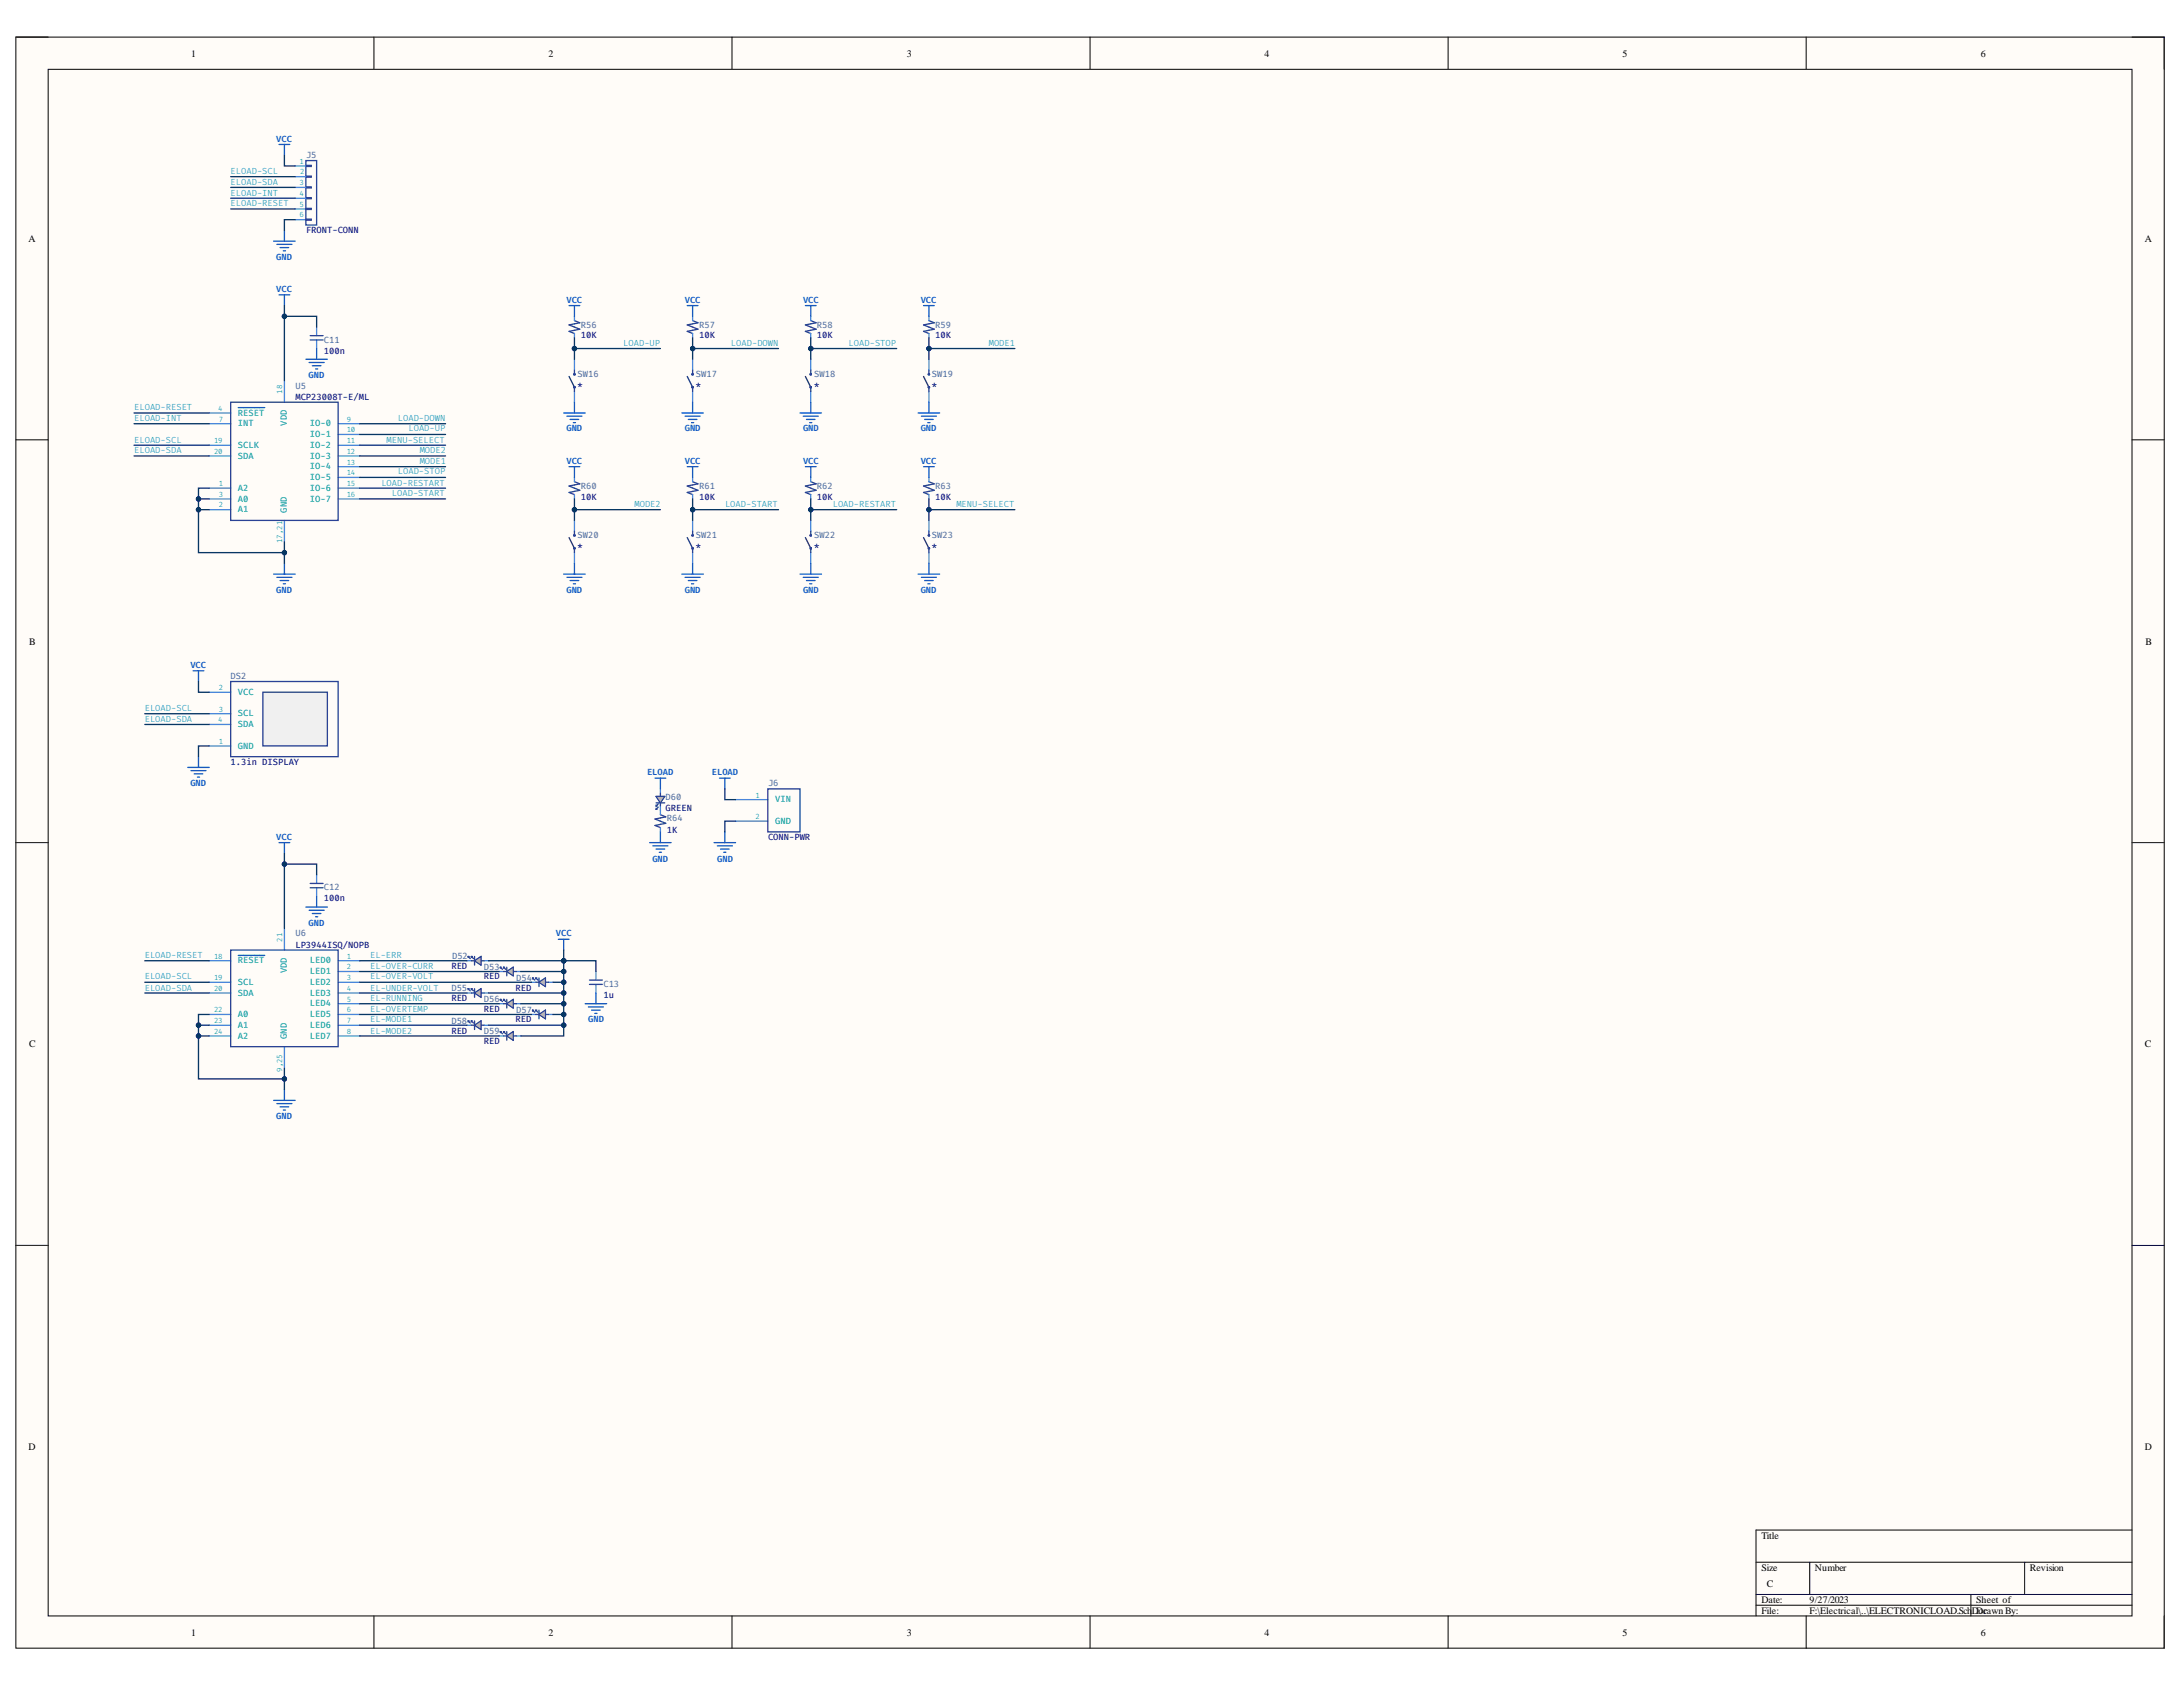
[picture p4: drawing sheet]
<svg xmlns="http://www.w3.org/2000/svg" width="279mm" height="216mm" viewBox="0 0 279 216" stroke-linecap="round" stroke-linejoin="round" font-family="sans-serif">
<defs><g id="words">
<g font-size="1.3">
<text x="24.4" y="7.3">1</text>
<text x="70.2" y="7.3">2</text>
<text x="116.1" y="7.3">3</text>
<text x="161.8" y="7.3">4</text>
<text x="207.7" y="7.3">5</text>
<text x="253.5" y="7.3">6</text>
<text x="3.6" y="30.9">A</text>
<text x="274.5" y="30.9">A</text>
<text x="3.7" y="82.5">B</text>
<text x="274.6" y="82.5">B</text>
<text x="3.7" y="134">C</text>
<text x="274.5" y="134">C</text>
<text x="3.6" y="185.6">D</text>
<text x="274.5" y="185.6">D</text>
<text x="225.4" y="197">Title</text>
<text x="225.4" y="201">Size</text>
<text x="226.1" y="203.1">C</text>
<text x="232.3" y="201">Number</text>
<text x="259.8" y="201">Revision</text>
<text x="24.4" y="209.3">1</text>
<text x="70.2" y="209.3">2</text>
<text x="116.1" y="209.3">3</text>
<text x="161.8" y="209.3">4</text>
<text x="207.7" y="209.3">5</text>
<text x="225.4" y="205.2">Date:</text>
<text x="225.4" y="206.5">File:</text>
<text x="231.6" y="205.2">9/27/2023</text>
<text x="231.6" y="206.5">F:\Electrical\..\ELECTRONICLOAD.Sch</text>
<text x="252.4" y="206.5">DDc</text>
<text x="252.9" y="205.2">Sheet of</text>
<text x="253.2" y="206.5">orawnBy:</text>
<text x="253.5" y="209.3">6</text>
</g>
<g font-size="1.1" fill="#1491c1">
<text x="29.5" y="22.2">ELOAD-SCL</text>
<text x="29.5" y="23.7">ELOAD-SDA</text>
<text x="29.5" y="25">ELOAD-INT</text>
<text x="29.5" y="26.4">ELOAD-RESET</text>
<text x="79.8" y="44.2">LOAD-UP</text>
<text x="93.6" y="44.2">LOAD-DOWN</text>
<text x="108.6" y="44.2">LOAD-STOP</text>
<text x="126.6" y="44.2">MODE1</text>
<text x="17.2" y="53.9">ELOAD-INT</text>
<text x="17.2" y="52.5">ELOAD-RESET</text>
<text x="50.9" y="53.9">LOAD-DOWN</text>
<text x="17.2" y="56.7">ELOAD-SCL</text>
<text x="17.2" y="58">ELOAD-SDA</text>
<text x="49.5" y="56.7">MENU-SELECT</text>
<text x="52.3" y="55.2">LOAD-UP</text>
<text x="53.7" y="59.4">MODE1</text>
<text x="53.7" y="58">MODE2</text>
<text x="48.8" y="62.2">LOAD-RESTART</text>
<text x="50.2" y="63.5">LOAD-START</text>
<text x="50.9" y="60.7">LOAD-STOP</text>
<text x="81.2" y="64.9">MODE2</text>
<text x="92.8" y="64.9">LOAD-START</text>
<text x="106.6" y="64.9">LOAD-RESTART</text>
<text x="122.4" y="64.9">MENU-SELECT</text>
<text x="18.5" y="91">ELOAD-SCL</text>
<text x="18.5" y="92.4">ELOAD-SDA</text>
<text x="18.5" y="122.6">ELOAD-RESET</text>
<text x="18.5" y="125.3">ELOAD-SCL</text>
<text x="47.4" y="122.6">EL-ERR</text>
<text x="47.4" y="124">EL-OVER-CURR</text>
<text x="47.4" y="125.3">EL-OVER-VOLT</text>
<text x="18.5" y="126.8">ELOAD-SDA</text>
<text x="47.4" y="126.8">EL-UNDER-VOLT</text>
<text x="47.4" y="128.1">EL-RUNNING</text>
<text x="47.4" y="130.8">EL-MODE1</text>
<text x="47.4" y="129.5">EL-OVERTEMP</text>
<text x="47.4" y="132.3">EL-MODE2</text>
</g>
<g font-size="1.1" fill="#15c">
<text x="35.4" y="18.2">VCC</text>
<text x="35.4" y="33.2">GND</text>
<text x="35.4" y="37.4">VCC</text>
<text x="72.5" y="38.7">VCC</text>
<text x="87.6" y="38.7">VCC</text>
<text x="102.8" y="38.7">VCC</text>
<text x="117.8" y="38.7">VCC</text>
<text x="39.5" y="48.4">GND</text>
<text x="72.5" y="55.2">GND</text>
<text x="72.5" y="59.4">VCC</text>
<text x="87.6" y="55.2">GND</text>
<text x="87.6" y="59.4">VCC</text>
<text x="102.8" y="55.2">GND</text>
<text x="102.8" y="59.4">VCC</text>
<text x="117.8" y="55.2">GND</text>
<text x="117.8" y="59.4">VCC</text>
<text x="35.4" y="75.9">GND</text>
<text x="72.5" y="75.9">GND</text>
<text x="87.6" y="75.9">GND</text>
<text x="102.8" y="75.9">GND</text>
<text x="117.8" y="75.9">GND</text>
<text x="24.4" y="85.5">VCC</text>
<text x="24.4" y="100.6">GND</text>
<text x="82.8" y="99.2">ELOAD</text>
<text x="91.1" y="99.2">ELOAD</text>
<text x="35.4" y="107.5">VCC</text>
<text x="83.5" y="110.3">GND</text>
<text x="91.8" y="110.3">GND</text>
<text x="39.5" y="118.5">GND</text>
<text x="71.1" y="119.8">VCC</text>
<text x="75.3" y="130.8">GND</text>
<text x="35.4" y="143.3">GND</text>
</g>
<g font-size="1.1" fill="#45818e">
<text x="39.2" y="20.2">J5</text>
<text x="74.4" y="41.9">R56</text>
<text x="89.5" y="41.9">R57</text>
<text x="104.6" y="41.9">R58</text>
<text x="119.7" y="41.9">R59</text>
<text x="41.5" y="43.9">C11</text>
<text x="37.8" y="49.7">U5</text>
<text x="73.9" y="48.3">SW16</text>
<text x="89.1" y="48.3">SW17</text>
<text x="104.2" y="48.3">SW18</text>
<text x="119.3" y="48.3">SW19</text>
<text x="74.4" y="62.6">R60</text>
<text x="89.5" y="62.6">R61</text>
<text x="104.6" y="62.6">R62</text>
<text x="119.7" y="62.6">R63</text>
<text x="73.9" y="68.8">SW20</text>
<text x="89.1" y="68.8">SW21</text>
<text x="104.2" y="68.8">SW22</text>
<text x="119.3" y="68.8">SW23</text>
<text x="29.5" y="86.9">DS2</text>
<text x="98.3" y="100.6">J6</text>
<text x="85.2" y="102.4">D60</text>
<text x="85.4" y="105.1">R64</text>
<text x="41.5" y="113.9">C12</text>
<text x="37.8" y="119.8">U6</text>
<text x="57.9" y="122.7">D52</text>
<text x="61.9" y="124.2">D53</text>
<text x="66.1" y="125.5">D54</text>
<text x="57.8" y="126.9">D55</text>
<text x="57.8" y="131">D58</text>
<text x="61.9" y="128.2">D56</text>
<text x="66.1" y="129.7">D57</text>
<text x="77.2" y="126.4">C13</text>
<text x="61.9" y="132.4">D59</text>
</g>
<g font-size="1.1" fill="#000080">
<text x="39.2" y="29.8">FRONT-CONN</text>
<text x="41.5" y="45.2">100n</text>
<text x="74.4" y="43.3">10K</text>
<text x="89.5" y="43.3">10K</text>
<text x="104.6" y="43.3">10K</text>
<text x="119.7" y="43.3">10K</text>
<text x="37.8" y="51.2">MCP23008T-E/ML</text>
<text x="73.9" y="49.6">*</text>
<text x="89.1" y="49.6">*</text>
<text x="104.2" y="49.6">*</text>
<text x="119.3" y="49.6">*</text>
<text x="74.4" y="63.9">10K</text>
<text x="89.5" y="63.9">10K</text>
<text x="104.6" y="63.9">10K</text>
<text x="119.7" y="63.9">10K</text>
<text x="73.9" y="70.3">*</text>
<text x="89.1" y="70.3">*</text>
<text x="104.2" y="70.3">*</text>
<text x="119.3" y="70.3">*</text>
<text x="29.5" y="97.8">1.3in DISPLAY</text>
<text x="85.2" y="103.8">GREEN</text>
<text x="85.4" y="106.6">1K</text>
<text x="98.3" y="107.5">CONN-PWR</text>
<text x="41.5" y="115.4">100n</text>
<text x="37.8" y="121.3">LP3944ISQ/NOPB</text>
<text x="57.8" y="124">RED</text>
<text x="61.9" y="125.3">RED</text>
<text x="57.8" y="128.1">RED</text>
<text x="61.9" y="129.5">RED</text>
<text x="66" y="126.8">RED</text>
<text x="66" y="130.8">RED</text>
<text x="77.2" y="127.7">1u</text>
<text x="57.8" y="132.3">RED</text>
<text x="61.9" y="133.6">RED</text>
</g>
<g font-size="1.1" fill="#009e90">
<text x="30.5" y="53.2">RESET</text>
<text x="30.5" y="54.5">INT</text>
<text x="30.5" y="57.3">SCLK</text>
<text x="30.5" y="58.7">SDA</text>
<text x="36.7" y="54.5" transform="rotate(-90 36.7 54.5)">VDD</text>
<text x="39.7" y="54.5">IO-0</text>
<text x="39.7" y="56">IO-1</text>
<text x="39.7" y="57.3">IO-2</text>
<text x="39.7" y="58.7">IO-3</text>
<text x="30.5" y="62.8">A2</text>
<text x="30.5" y="65.5">A1</text>
<text x="30.5" y="64.2">A0</text>
<text x="36.7" y="65.6" transform="rotate(-90 36.7 65.6)">GND</text>
<text x="39.7" y="60">IO-4</text>
<text x="39.7" y="61.5">IO-5</text>
<text x="39.7" y="62.8">IO-6</text>
<text x="39.7" y="64.2">IO-7</text>
<text x="30.5" y="89">VCC</text>
<text x="30.5" y="95.8">GND</text>
<text x="30.5" y="91.7">SCL</text>
<text x="30.5" y="93">SDA</text>
<text x="99.2" y="102.7">VIN</text>
<text x="99.2" y="105.5">GND</text>
<text x="30.5" y="123.3">RESET</text>
<text x="36.7" y="124.6" transform="rotate(-90 36.7 124.6)">VDD</text>
<text x="39.7" y="123.3">LED0</text>
<text x="39.7" y="124.7">LED1</text>
<text x="30.5" y="126">SCL</text>
<text x="30.5" y="127.5">SDA</text>
<text x="30.5" y="130.2">A0</text>
<text x="30.5" y="131.5">A1</text>
<text x="39.7" y="126">LED2</text>
<text x="39.7" y="127.5">LED3</text>
<text x="39.7" y="128.8">LED4</text>
<text x="39.7" y="130.2">LED5</text>
<text x="39.7" y="131.5">LED6</text>
<text x="30.5" y="132.9">A2</text>
<text x="36.7" y="132.9" transform="rotate(-90 36.7 132.9)">GND</text>
<text x="39.7" y="132.9">LED7</text>
</g>
<g font-size=".9" fill="#009e90">
<text x="38.3" y="21">1</text>
<text x="38.3" y="23.7">3</text>
<text x="38.4" y="22.3">2</text>
<text x="38.3" y="25.1">4</text>
<text x="38.3" y="26.5">5</text>
<text x="38.3" y="27.8">6</text>
<text x="27.9" y="52.6">4</text>
<text x="28" y="54">7</text>
<text x="36.1" y="50.4" transform="rotate(-90 36.1 50.4)">18</text>
<text x="44.4" y="54">9</text>
<text x="27.4" y="56.7">19</text>
<text x="27.4" y="58.1">20</text>
<text x="44.4" y="55.3">10</text>
<text x="44.4" y="56.7">11</text>
<text x="44.4" y="58.1">12</text>
<text x="44.4" y="59.4">13</text>
<text x="28" y="62.2">1</text>
<text x="28" y="64.9">2</text>
<text x="28" y="63.6">3</text>
<text x="44.4" y="60.8">14</text>
<text x="44.4" y="62.2">15</text>
<text x="44.4" y="63.6">16</text>
<text x="36.1" y="69.4" transform="rotate(-90 36.1 69.4)">17,21</text>
<text x="28" y="88.3">2</text>
<text x="27.9" y="92.4">4</text>
<text x="28" y="95.2">1</text>
<text x="28" y="91.1">3</text>
<text x="96.7" y="102.1">1</text>
<text x="96.7" y="104.8">2</text>
<text x="27.4" y="122.7">18</text>
<text x="27.4" y="125.4">19</text>
<text x="36.1" y="120.5" transform="rotate(-90 36.1 120.5)">21</text>
<text x="44.4" y="122.7">1</text>
<text x="44.4" y="124.1">2</text>
<text x="44.4" y="125.4">3</text>
<text x="27.4" y="126.8">20</text>
<text x="27.4" y="129.6">22</text>
<text x="27.4" y="130.9">23</text>
<text x="44.4" y="126.8">4</text>
<text x="44.4" y="128.2">5</text>
<text x="44.4" y="129.6">6</text>
<text x="44.4" y="130.9">7</text>
<text x="27.4" y="132.3">24</text>
<text x="36.1" y="137.2" transform="rotate(-90 36.1 137.2)">9,25</text>
<text x="44.4" y="132.3">8</text>
</g>
</g></defs>
<path d="M2 4.7h275v206.2h-275z" fill-rule="evenodd" fill="#fffcf8"/>
<path d="M2 4.7h275v206.2h-275z" fill="none" stroke="#000" stroke-width=".13"/>
<path d="M6.2 8.9h266.7v197.9h-266.7z" fill-rule="evenodd" fill="#fffcf8"/>
<g fill="none" stroke="#000" stroke-width=".13">
<path d="M2 4.7h4.2M6.2 8.9h266.7v197.9h-266.7zM47.9 4.7v4.2M93.7 4.7v4.2M139.5 4.7v4.2M185.3 4.7v4.2M231.2 4.7v4.2M272.9 4.7h4.1v4.2M2 56.3h4.2M272.9 56.3h4.1M2 107.8h4.2M272.9 107.8h4.1"/>
<path d="M2 159.4h4.2M272.9 159.4h4.1M224.8 199.9h48.1M231.6 199.9v4.2M259.1 199.9v4.2M272.9 195.8h-48.1v11M47.9 206.8v4.1M93.7 206.8v4.1M139.5 206.8v4.1M185.3 206.8v4.1M224.8 204.1h48.1M224.8 205.4h48.1"/>
<path d="M231.2 206.8v4.1M252.3 204.1v2.7M277 206.8v4.1"/>
</g>
<path d="M39.2 20.5h1.3v8.3h-1.3zM39.2 23.9h.6v.2h-.6zM39.2 25.3h.6v.1h-.6zM39.2 21.2h.6v.1h-.6zM39.2 22.5h.6v.2h-.6zM39.2 26.7h.6v.1h-.6zM39.2 28h.6v.2h-.6zM29.5 51.5h13.8v15.1h-13.8zM29.5 87.2h13.8v9.6h-13.8z" fill="none" stroke="#2a4297" stroke-width=".17"/>
<g fill="none" stroke="#4a86e8" stroke-width=".17">
<path d="M37.8 21.2h1.4M37.8 22.6h1.4M37.8 24h1.4M37.8 25.4h1.4M37.8 26.7h1.4M37.8 28.1h1.4M26.8 52.9h2.7M26.8 54.2h2.7M26.8 57h2.7M26.8 58.4h2.7M36.4 48.7v2.8M43.3 54.2h2.7"/>
<path d="M43.3 55.6h2.7M43.3 57h2.7M43.3 58.4h2.7M43.3 59.7h2.7M26.8 62.5h2.7M26.8 65.2h2.7M26.8 63.8h2.7M36.4 66.6v2.8M43.3 62.5h2.7M43.3 63.8h2.7M43.3 61.1h2.7M26.8 95.5h2.7"/>
<path d="M26.8 88.6h2.7M26.8 91.3h2.7M26.8 92.7h2.7"/>
</g>
<g fill="none" stroke="#15c" stroke-width=".17">
<path d="M35.7 18.5h1.4M36.4 18.5v1.4M35 30.9h2.8M35.4 31.3h2M35.7 37.7h1.4M35.9 31.7h1.1M36.3 32.1h.2M36.4 29.5v1.4M36.4 37.7v1.4M35 73.5h2.8M35.4 73.9h2M35.9 74.3h1.1"/>
<path d="M36.3 74.7h.2M36.4 72.1v1.4"/>
</g>
<path d="M30.5 52.2h3.4" fill="none" stroke="#009e90" stroke-width=".17"/>
<path d="M33.7 88.6h8.2v6.9h-8.2z" fill-rule="evenodd" fill="#f0f0f0"/>
<g fill="none" stroke="#2a4297" stroke-width=".17">
<path d="M39.7 43h1.6M39.7 43.5h1.6M33.7 88.6h8.2v6.9h-8.2zM39.7 113.1h1.6M39.7 113.6h1.6M29.5 121.6h13.8v12.4h-13.8zM59.9 122.4h.1M59.9 122.4l.3 .3M59.9 122.4v.1M60.3 123h.4M60.3 122.4l.3 .3M60.3 122.4v.1"/>
<path d="M60.3 122.4h.2M60.7 122.4v1.1M60.7 123l.9-.6v1.1zM61.6 123h.4"/>
</g>
<g fill="none" stroke="#15c" stroke-width=".17">
<path d="M24 98.2h2.8M24.4 98.6h2M24.7 85.8h1.4M24.9 99h1.1M25.3 99.5h.2M25.4 85.8v1.4M25.4 96.8v1.4M35.7 107.8h1.4M36.4 107.8v1.4M39.2 116.1h2.7M39.6 116.5h1.9M40 116.9h1.1"/>
<path d="M40.4 117.3h.3M40.5 114.7v1.4M36.4 139.5v1.3M35 140.8h2.8M35.4 141.2h2M35.9 141.6h1.1M36.3 142.1h.2"/>
</g>
<g fill="none" stroke="#4a86e8" stroke-width=".17">
<path d="M40.5 41.9v1.1M40.5 43.5v1.1M36.4 118.8v2.8M40.5 112v1.1M40.5 113.6v1.1M26.8 123h2.7M26.8 125.7h2.7M26.8 127.1h2.7M26.8 129.8h2.7M26.8 131.2h2.7M26.8 132.6h2.7M36.4 134v2.7"/>
<path d="M43.3 123h2.7M43.3 124.3h2.7M43.3 125.7h2.7M43.3 127.1h2.7M43.3 128.5h2.7M43.3 129.8h2.7M43.3 131.2h2.7M43.3 132.6h2.7M59.8 123h.5M62 123h.5"/>
</g>
<path d="M30.5 122.3h3.4" fill="none" stroke="#009e90" stroke-width=".17"/>
<path d="M60.7 123l.9-.6v1.1z" fill="#b7b7b7"/>
<path d="M60.7 123l.9-.6v1.1z" fill="none" stroke="#2a4297" stroke-width=".13"/>
<path d="M64 123.8h.2M64 123.8l.3 .3M64 123.8v.1M64.4 124.3h.5M64.4 123.8l.3 .3M64.4 123.8v.1M64.4 123.8h.2M64.9 123.8v1.1M64.9 124.3l.8-.5v1.1zM65.7 124.3h.4" fill="none" stroke="#2a4297" stroke-width=".17"/>
<path d="M63.9 124.3h.5M66.1 124.3h.5" fill="none" stroke="#4a86e8" stroke-width=".17"/>
<path d="M64.9 124.3l.8-.5v1.1z" fill="#b7b7b7"/>
<path d="M64.9 124.3l.8-.5v1.1z" fill="none" stroke="#2a4297" stroke-width=".13"/>
<path d="M68.2 125.2h.1M68.2 125.2l.2 .2M68.2 125.2v.1M68.6 125.7h.4M68.6 125.2l.2 .2M68.6 125.2v.1M68.6 125.2h.1M69 125.2v1.1M69 125.7l.8-.5v1.1zM69.8 125.7h.4" fill="none" stroke="#2a4297" stroke-width=".17"/>
<path d="M68 125.7h.6M70.2 125.7h.6" fill="none" stroke="#4a86e8" stroke-width=".17"/>
<path d="M69 125.7l.8-.5v1.1z" fill="#b7b7b7"/>
<path d="M69 125.7l.8-.5v1.1z" fill="none" stroke="#2a4297" stroke-width=".13"/>
<path d="M59.9 126.5h.1M59.9 126.5l.3 .3M59.9 126.5v.2M60.3 127.1h.4M60.3 126.5l.3 .3M60.3 126.5v.2M60.3 126.5h.2M60.7 126.5v1.1M60.7 127.1l.9-.6v1.1zM61.6 127.1h.4" fill="none" stroke="#2a4297" stroke-width=".17"/>
<path d="M59.8 127.1h.5M62 127.1h.5" fill="none" stroke="#4a86e8" stroke-width=".17"/>
<path d="M60.7 127.1l.9-.6v1.1z" fill="#b7b7b7"/>
<path d="M60.7 127.1l.9-.6v1.1z" fill="none" stroke="#2a4297" stroke-width=".13"/>
<path d="M64 127.9h.2M64 127.9l.3 .3M64 127.9v.1M64.4 128.5h.5M64.4 127.9l.3 .3M64.4 127.9v.1M64.4 127.9h.2M64.9 127.9v1.1M64.9 128.5l.8-.6v1.1zM65.7 128.5h.4" fill="none" stroke="#2a4297" stroke-width=".17"/>
<path d="M63.9 128.5h.5M66.1 128.5h.5" fill="none" stroke="#4a86e8" stroke-width=".17"/>
<path d="M64.9 128.5l.8-.6v1.1z" fill="#b7b7b7"/>
<path d="M64.9 128.5l.8-.6v1.1z" fill="none" stroke="#2a4297" stroke-width=".13"/>
<path d="M68.2 129.3h.1M68.2 129.3l.2 .3M68.2 129.3v.1M68.6 129.8h.4M68.6 129.3l.2 .3M68.6 129.3v.1M68.6 129.3h.1M69 129.3v1.1M69 129.8l.8-.5v1.1zM69.8 129.8h.4" fill="none" stroke="#2a4297" stroke-width=".17"/>
<path d="M68 129.8h.6M70.2 129.8h.6" fill="none" stroke="#4a86e8" stroke-width=".17"/>
<path d="M69 129.8l.8-.5v1.1z" fill="#b7b7b7"/>
<path d="M69 129.8l.8-.5v1.1z" fill="none" stroke="#2a4297" stroke-width=".13"/>
<path d="M59.9 130.7h.1M59.9 130.7l.3 .2M59.9 130.7v.1M60.3 131.2h.4M60.3 130.7l.3 .2M60.3 130.7v.1M60.3 130.7h.2M60.7 130.7v1.1M60.7 131.2l.9-.5v1.1zM61.6 131.2h.4" fill="none" stroke="#2a4297" stroke-width=".17"/>
<path d="M59.8 131.2h.5M62 131.2h.5" fill="none" stroke="#4a86e8" stroke-width=".17"/>
<path d="M60.7 131.2l.9-.5v1.1z" fill="#b7b7b7"/>
<path d="M60.7 131.2l.9-.5v1.1z" fill="none" stroke="#2a4297" stroke-width=".13"/>
<path d="M64 132h.2M64 132l.3 .3M64 132v.2M64.4 132.6h.5M64.4 132l.3 .3M64.4 132v.2M64.4 132h.2M64.9 132v1.1M64.9 132.6l.8-.6v1.1zM65.7 132.6h.4" fill="none" stroke="#2a4297" stroke-width=".17"/>
<path d="M63.9 132.6h.5M66.1 132.6h.5" fill="none" stroke="#4a86e8" stroke-width=".17"/>
<path d="M64.9 132.6l.8-.6v1.1z" fill="#b7b7b7"/>
<path d="M64.9 132.6l.8-.6v1.1z" fill="none" stroke="#2a4297" stroke-width=".13"/>
<g fill="none" stroke="#15c" stroke-width=".17">
<path d="M72.8 39.1h1.4M73.5 39.1v1.4M88 39.1h1.3M88.6 39.1v1.4M103.1 39.1h1.4M103.8 39.1v1.4M118.2 39.1h1.4M118.9 39.1v1.4M39.2 46h2.7M39.6 46.4h1.9M40 46.8h1.1M40.4 47.2h.3"/>
<path d="M40.5 44.6v1.4M72.1 52.9h2.8M72.6 53.3h1.9M72.8 59.7h1.4M73 53.7h1.1M73.4 54.1h.3M73.5 51.5v1.4M73.5 59.7v1.4M87.3 52.9h2.7M87.7 53.3h1.9M88 59.7h1.3M88.1 53.7h1.1"/>
<path d="M88.5 54.1h.3M88.6 51.5v1.4M88.6 59.7v1.4M102.4 52.9h2.7M102.8 53.3h1.9M103.1 59.7h1.4M103.2 53.7h1.1M103.6 54.1h.3M103.8 51.5v1.4M103.8 59.7v1.4M117.5 52.9h2.8M117.9 53.3h2"/>
<path d="M118.2 59.7h1.4M118.3 53.7h1.1M118.8 54.1h.2M118.9 51.5v1.4M118.9 59.7v1.4M72.1 73.5h2.8M72.6 73.9h1.9M73 74.3h1.1M73.4 74.7h.3M73.5 72.1v1.4M87.3 73.5h2.7M87.7 73.9h1.9"/>
<path d="M88.1 74.3h1.1M88.5 74.7h.3M88.6 72.1v1.4M102.4 73.5h2.7M102.8 73.9h1.9M103.2 74.3h1.1M103.6 74.7h.3M103.8 72.1v1.4M117.5 73.5h2.8M117.9 73.9h2M118.3 74.3h1.1M118.8 74.7h.2"/>
<path d="M118.9 72.1v1.4M92.1 99.6h1.4M92.8 99.6v1.4M91.4 107.8h2.7M91.8 108.3h1.9M92.2 108.7h1.1M92.6 109.1h.3M92.8 106.5v1.3M71.5 120.2h1.3M72.1 120.2v1.4M74.9 128.5h2.7M75.3 128.9h1.9"/>
<path d="M75.7 129.3h1.1M76.1 129.7h.3M76.3 127.1v1.4"/>
</g>
<g fill="none" stroke="#4a86e8" stroke-width=".17">
<path d="M73.5 40.5v.5M73.5 42.7v.5M73.5 46v1.4M73.5 50.1v1.4M88.6 40.5v.5M88.6 42.7v.5M88.6 46v1.4M88.6 50.1v1.4M103.8 40.5v.5M103.8 42.7v.5M103.8 46v1.4M103.8 50.1v1.4"/>
<path d="M118.9 40.5v.5M118.9 42.7v.5M118.9 46v1.4M118.9 50.1v1.4M73.5 61.1v.5M73.5 63.3v.5M73.5 66.6v1.4M73.5 70.7v1.4M88.6 61.1v.5M88.6 63.3v.5M88.6 66.6v1.4M88.6 70.7v1.4"/>
<path d="M103.8 61.1v.5M103.8 63.3v.5M103.8 66.6v1.4M103.8 70.7v1.4M118.9 61.1v.5M118.9 63.3v.5M118.9 66.6v1.4M118.9 70.7v1.4M84.5 101v.5M84.5 103.2v1.1M84.5 105.9v.6M94.1 102.3h4.2"/>
<path d="M94.1 105.1h4.2M76.3 124.3v1.1M76.3 126v1.1"/>
</g>
<g fill="none" stroke="#2a4297" stroke-width=".17">
<path d="M73.5 41l.7 .3-1.4 .3 1.4 .5-1.4 .3 .7 .3M73.5 47.4v.5M73.5 49.6v.5M88.6 41l.7 .3-1.3 .3 1.3 .5-1.3 .3 .6 .3M88.6 47.4v.5M88.6 49.6v.5M103.8 41l.7 .3-1.4 .3 1.4 .5-1.4 .3 .7 .3M103.8 47.4v.5M103.8 49.6v.5M118.9 41l.7 .3-1.4 .3 1.4 .5-1.4 .3 .7 .3M118.9 47.4v.5M118.9 49.6v.5"/>
<path d="M73.5 68v.5M73.5 70.2v.5M73.5 61.6l.7 .3-1.4 .3 1.4 .5-1.4 .3 .7 .3M88.6 68v.5M88.6 70.2v.5M88.6 61.6l.7 .3-1.3 .3 1.3 .5-1.3 .3 .6 .3M103.8 68v.5M103.8 70.2v.5M103.8 61.6l.7 .3-1.4 .3 1.4 .5-1.4 .3 .7 .3M118.9 68v.5M118.9 70.2v.5M118.9 61.6l.7 .3-1.4 .3 1.4 .5-1.4 .3 .7 .3"/>
<path d="M84 102.7h1.1M84 101.9h1.1l-.6 .8zM84 103.2h.1M84 103v.2M84 103.4v.2M84 103.6h.1M84.2 102.9l-.2 .3M84.2 103.3l-.2 .3M84.5 104.3l.7 .2-1.4 .3 1.4 .6-1.4 .2 .7 .3M84.5 101.5v.4M84.5 102.7v.5M98.3 101h4.1v5.5h-4.1z"/>
<path d="M75.4 125.4h1.7M75.4 126h1.7"/>
<circle cx="73.5" cy="49.6" r=".07"/>
<circle cx="73.5" cy="47.9" r=".07"/>
<circle cx="88.6" cy="47.9" r=".08"/>
<circle cx="88.6" cy="49.6" r=".08"/>
<circle cx="103.8" cy="49.6" r=".07"/>
<circle cx="103.8" cy="47.9" r=".07"/>
<circle cx="118.9" cy="47.9" r=".08"/>
<circle cx="118.9" cy="49.6" r=".08"/>
<circle cx="73.5" cy="70.2" r=".08"/>
<circle cx="73.5" cy="68.5" r=".08"/>
<circle cx="88.6" cy="68.5" r=".08"/>
<circle cx="88.6" cy="70.2" r=".08"/>
<circle cx="103.8" cy="70.2" r=".08"/>
<circle cx="103.8" cy="68.5" r=".08"/>
<circle cx="118.9" cy="68.5" r=".08"/>
<circle cx="118.9" cy="70.2" r=".08"/>
</g>
<path d="M72.8 48.2l.7 1.4M88 48.2l.6 1.4M103.1 48.2l.7 1.4M118.2 48.2l.7 1.4M72.8 68.8l.7 1.4M88 68.8l.6 1.4M103.1 68.8l.7 1.4M118.2 68.8l.7 1.4" fill="none" stroke="#213374" stroke-width=".17"/>
<path d="M84 101.9h1.1l-.6 .8z" fill="#b7b7b7"/>
<path d="M84 101.9h1.1l-.6 .8z" fill="none" stroke="#2a4297" stroke-width=".13"/>
<path d="M83.8 99.6h1.4M84.5 99.6v1.4M83.1 107.8h2.8M83.6 108.3h1.9M84 108.7h1.1M84.4 109.1h.3M84.5 106.5v1.3" fill="none" stroke="#15c" stroke-width=".17"/>
<path d="M36.4 19.9v1.3h1.4M29.5 22.6h8.3M29.5 24h8.3M29.5 25.4h8.3M29.5 26.7h8.3M37.8 28.1h-1.4v1.4M17.2 57h9.6M17.2 58.4h9.6M17.2 54.2h9.6M17.2 52.9h9.6M25.4 65.2h1.4" fill="none" stroke="#073763" stroke-width=".17"/>
<circle cx="25.4" cy="65.2" r=".28" fill="#000080"/>
<circle cx="25.4" cy="65.2" r=".28" fill="none" stroke="#000080" stroke-width=".13"/>
<path d="M25.4 63.8h1.4" fill="none" stroke="#073763" stroke-width=".17"/>
<circle cx="25.4" cy="63.9" r=".28" fill="#000080"/>
<circle cx="25.4" cy="63.9" r=".28" fill="none" stroke="#000080" stroke-width=".13"/>
<path d="M26.8 62.5h-1.4v8.2h11" fill="none" stroke="#073763" stroke-width=".17"/>
<circle cx="25.4" cy="63.9" r=".28" fill="#000080"/>
<circle cx="25.4" cy="63.9" r=".28" fill="none" stroke="#000080" stroke-width=".13"/>
<circle cx="25.4" cy="65.2" r=".28" fill="#000080"/>
<circle cx="25.4" cy="65.2" r=".28" fill="none" stroke="#000080" stroke-width=".13"/>
<circle cx="36.4" cy="70.7" r=".28" fill="#000080"/>
<circle cx="36.4" cy="70.7" r=".28" fill="none" stroke="#000080" stroke-width=".13"/>
<path d="M36.4 69.4v2.7" fill="none" stroke="#073763" stroke-width=".17"/>
<circle cx="36.4" cy="70.7" r=".28" fill="#000080"/>
<circle cx="36.4" cy="70.7" r=".28" fill="none" stroke="#000080" stroke-width=".13"/>
<g fill="none" stroke="#073763" stroke-width=".17">
<path d="M46 54.2h11M46 55.6h11M46 57h11M46 58.4h11M46 59.7h11M46 61.1h11M46 62.5h11M46 63.8h11M18.5 92.7h8.3M18.5 91.3h8.3M25.4 87.2v1.4h1.4M26.8 95.5h-1.4v1.3"/>
<path d="M18.5 127.1h8.3M18.5 125.7h8.3M18.5 123h8.3M25.4 131.2h1.4"/>
</g>
<circle cx="25.4" cy="131.2" r=".28" fill="#000080"/>
<circle cx="25.4" cy="131.2" r=".28" fill="none" stroke="#000080" stroke-width=".13"/>
<path d="M25.4 132.6h1.4" fill="none" stroke="#073763" stroke-width=".17"/>
<circle cx="25.4" cy="132.6" r=".28" fill="#000080"/>
<circle cx="25.4" cy="132.6" r=".28" fill="none" stroke="#000080" stroke-width=".13"/>
<path d="M36.4 110.6h4.1v1.4" fill="none" stroke="#073763" stroke-width=".17"/>
<circle cx="36.4" cy="110.6" r=".28" fill="#000080"/>
<circle cx="36.4" cy="110.6" r=".28" fill="none" stroke="#000080" stroke-width=".13"/>
<path d="M46 132.6h17.9M46 131.2h13.8M46 129.8h22M46 128.5h17.9M46 127.1h13.8M46 125.7h22M46 124.3h17.9M46 123h13.8M62.5 123h9.6" fill="none" stroke="#073763" stroke-width=".17"/>
<circle cx="72.1" cy="123" r=".28" fill="#000080"/>
<circle cx="72.1" cy="123" r=".28" fill="none" stroke="#000080" stroke-width=".13"/>
<path d="M66.6 124.3h5.5" fill="none" stroke="#073763" stroke-width=".17"/>
<circle cx="72.1" cy="124.3" r=".28" fill="#000080"/>
<circle cx="72.1" cy="124.3" r=".28" fill="none" stroke="#000080" stroke-width=".13"/>
<path d="M70.8 125.7h1.3" fill="none" stroke="#073763" stroke-width=".17"/>
<circle cx="72.1" cy="125.7" r=".28" fill="#000080"/>
<circle cx="72.1" cy="125.7" r=".28" fill="none" stroke="#000080" stroke-width=".13"/>
<path d="M62.5 127.1h9.6" fill="none" stroke="#073763" stroke-width=".17"/>
<circle cx="72.1" cy="127.1" r=".28" fill="#000080"/>
<circle cx="72.1" cy="127.1" r=".28" fill="none" stroke="#000080" stroke-width=".13"/>
<path d="M66.6 128.5h5.5" fill="none" stroke="#073763" stroke-width=".17"/>
<circle cx="72.1" cy="128.5" r=".28" fill="#000080"/>
<circle cx="72.1" cy="128.5" r=".28" fill="none" stroke="#000080" stroke-width=".13"/>
<path d="M70.8 129.8h1.3" fill="none" stroke="#073763" stroke-width=".17"/>
<circle cx="72.1" cy="129.8" r=".28" fill="#000080"/>
<circle cx="72.1" cy="129.8" r=".28" fill="none" stroke="#000080" stroke-width=".13"/>
<path d="M72.1 131.2v1.4h-5.5" fill="none" stroke="#073763" stroke-width=".17"/>
<circle cx="72.1" cy="131.2" r=".28" fill="#000080"/>
<circle cx="72.1" cy="131.2" r=".28" fill="none" stroke="#000080" stroke-width=".13"/>
<path d="M72.1 123h4.2v1.3" fill="none" stroke="#073763" stroke-width=".17"/>
<circle cx="72.1" cy="123" r=".28" fill="#000080"/>
<circle cx="72.1" cy="123" r=".28" fill="none" stroke="#000080" stroke-width=".13"/>
<path d="M36.4 39.1v9.6" fill="none" stroke="#073763" stroke-width=".17"/>
<circle cx="36.4" cy="40.5" r=".28" fill="#000080"/>
<circle cx="36.4" cy="40.5" r=".28" fill="none" stroke="#000080" stroke-width=".13"/>
<path d="M36.4 40.5h4.1v1.4" fill="none" stroke="#073763" stroke-width=".17"/>
<circle cx="36.4" cy="40.5" r=".28" fill="#000080"/>
<circle cx="36.4" cy="40.5" r=".28" fill="none" stroke="#000080" stroke-width=".13"/>
<path d="M26.8 129.8h-1.4v8.3h11" fill="none" stroke="#073763" stroke-width=".17"/>
<circle cx="25.4" cy="131.2" r=".28" fill="#000080"/>
<circle cx="25.4" cy="131.2" r=".28" fill="none" stroke="#000080" stroke-width=".13"/>
<circle cx="25.4" cy="132.6" r=".28" fill="#000080"/>
<circle cx="25.4" cy="132.6" r=".28" fill="none" stroke="#000080" stroke-width=".13"/>
<circle cx="36.4" cy="138.1" r=".28" fill="#000080"/>
<circle cx="36.4" cy="138.1" r=".28" fill="none" stroke="#000080" stroke-width=".13"/>
<path d="M36.4 136.7v2.8" fill="none" stroke="#073763" stroke-width=".17"/>
<circle cx="36.4" cy="138.1" r=".28" fill="#000080"/>
<circle cx="36.4" cy="138.1" r=".28" fill="none" stroke="#000080" stroke-width=".13"/>
<path d="M36.4 109.2v9.6" fill="none" stroke="#073763" stroke-width=".17"/>
<circle cx="36.4" cy="110.6" r=".28" fill="#000080"/>
<circle cx="36.4" cy="110.6" r=".28" fill="none" stroke="#000080" stroke-width=".13"/>
<path d="M73.5 43.2v2.8" fill="none" stroke="#073763" stroke-width=".17"/>
<circle cx="73.5" cy="44.6" r=".28" fill="#000080"/>
<circle cx="73.5" cy="44.6" r=".28" fill="none" stroke="#000080" stroke-width=".13"/>
<path d="M73.5 44.6h11" fill="none" stroke="#073763" stroke-width=".17"/>
<circle cx="73.5" cy="44.6" r=".28" fill="#000080"/>
<circle cx="73.5" cy="44.6" r=".28" fill="none" stroke="#000080" stroke-width=".13"/>
<path d="M88.6 43.2v2.8" fill="none" stroke="#073763" stroke-width=".17"/>
<circle cx="88.6" cy="44.6" r=".27" fill="#000080"/>
<circle cx="88.6" cy="44.6" r=".27" fill="none" stroke="#000080" stroke-width=".13"/>
<path d="M88.6 44.6h11" fill="none" stroke="#073763" stroke-width=".17"/>
<circle cx="88.6" cy="44.6" r=".27" fill="#000080"/>
<circle cx="88.6" cy="44.6" r=".27" fill="none" stroke="#000080" stroke-width=".13"/>
<path d="M103.8 43.2v2.8" fill="none" stroke="#073763" stroke-width=".17"/>
<circle cx="103.8" cy="44.6" r=".28" fill="#000080"/>
<circle cx="103.8" cy="44.6" r=".28" fill="none" stroke="#000080" stroke-width=".13"/>
<path d="M103.8 44.6h11" fill="none" stroke="#073763" stroke-width=".17"/>
<circle cx="103.8" cy="44.6" r=".28" fill="#000080"/>
<circle cx="103.8" cy="44.6" r=".28" fill="none" stroke="#000080" stroke-width=".13"/>
<path d="M118.9 43.2v2.8" fill="none" stroke="#073763" stroke-width=".17"/>
<circle cx="118.9" cy="44.6" r=".28" fill="#000080"/>
<circle cx="118.9" cy="44.6" r=".28" fill="none" stroke="#000080" stroke-width=".13"/>
<path d="M118.9 44.6h11" fill="none" stroke="#073763" stroke-width=".17"/>
<circle cx="118.9" cy="44.6" r=".28" fill="#000080"/>
<circle cx="118.9" cy="44.6" r=".28" fill="none" stroke="#000080" stroke-width=".13"/>
<path d="M73.5 63.8v2.8" fill="none" stroke="#073763" stroke-width=".17"/>
<circle cx="73.5" cy="65.2" r=".28" fill="#000080"/>
<circle cx="73.5" cy="65.2" r=".28" fill="none" stroke="#000080" stroke-width=".13"/>
<path d="M73.5 65.2h11" fill="none" stroke="#073763" stroke-width=".17"/>
<circle cx="73.5" cy="65.2" r=".28" fill="#000080"/>
<circle cx="73.5" cy="65.2" r=".28" fill="none" stroke="#000080" stroke-width=".13"/>
<path d="M88.6 63.8v2.8" fill="none" stroke="#073763" stroke-width=".17"/>
<circle cx="88.6" cy="65.2" r=".27" fill="#000080"/>
<circle cx="88.6" cy="65.2" r=".27" fill="none" stroke="#000080" stroke-width=".13"/>
<path d="M88.6 65.2h11" fill="none" stroke="#073763" stroke-width=".17"/>
<circle cx="88.6" cy="65.2" r=".27" fill="#000080"/>
<circle cx="88.6" cy="65.2" r=".27" fill="none" stroke="#000080" stroke-width=".13"/>
<path d="M103.8 63.8v2.8" fill="none" stroke="#073763" stroke-width=".17"/>
<circle cx="103.8" cy="65.2" r=".28" fill="#000080"/>
<circle cx="103.8" cy="65.2" r=".28" fill="none" stroke="#000080" stroke-width=".13"/>
<path d="M103.8 65.2h11" fill="none" stroke="#073763" stroke-width=".17"/>
<circle cx="103.8" cy="65.2" r=".28" fill="#000080"/>
<circle cx="103.8" cy="65.2" r=".28" fill="none" stroke="#000080" stroke-width=".13"/>
<path d="M118.9 63.8v2.8" fill="none" stroke="#073763" stroke-width=".17"/>
<circle cx="118.9" cy="65.2" r=".28" fill="#000080"/>
<circle cx="118.9" cy="65.2" r=".28" fill="none" stroke="#000080" stroke-width=".13"/>
<path d="M118.9 65.2h11" fill="none" stroke="#073763" stroke-width=".17"/>
<circle cx="118.9" cy="65.2" r=".28" fill="#000080"/>
<circle cx="118.9" cy="65.2" r=".28" fill="none" stroke="#000080" stroke-width=".13"/>
<path d="M92.8 101v1.3h1.3M94.1 105.1h-1.3v1.4M72.1 121.6v9.6h-9.6" fill="none" stroke="#073763" stroke-width=".17"/>
<circle cx="72.1" cy="131.2" r=".28" fill="#000080"/>
<circle cx="72.1" cy="131.2" r=".28" fill="none" stroke="#000080" stroke-width=".13"/>
<circle cx="72.1" cy="129.8" r=".28" fill="#000080"/>
<circle cx="72.1" cy="129.8" r=".28" fill="none" stroke="#000080" stroke-width=".13"/>
<circle cx="72.1" cy="128.5" r=".28" fill="#000080"/>
<circle cx="72.1" cy="128.5" r=".28" fill="none" stroke="#000080" stroke-width=".13"/>
<circle cx="72.1" cy="127.1" r=".28" fill="#000080"/>
<circle cx="72.1" cy="127.1" r=".28" fill="none" stroke="#000080" stroke-width=".13"/>
<circle cx="72.1" cy="125.7" r=".28" fill="#000080"/>
<circle cx="72.1" cy="125.7" r=".28" fill="none" stroke="#000080" stroke-width=".13"/>
<circle cx="72.1" cy="124.3" r=".28" fill="#000080"/>
<circle cx="72.1" cy="124.3" r=".28" fill="none" stroke="#000080" stroke-width=".13"/>
<circle cx="72.1" cy="123" r=".28" fill="#000080"/>
<circle cx="72.1" cy="123" r=".28" fill="none" stroke="#000080" stroke-width=".13"/>
<use href="#words"/>
</svg>
